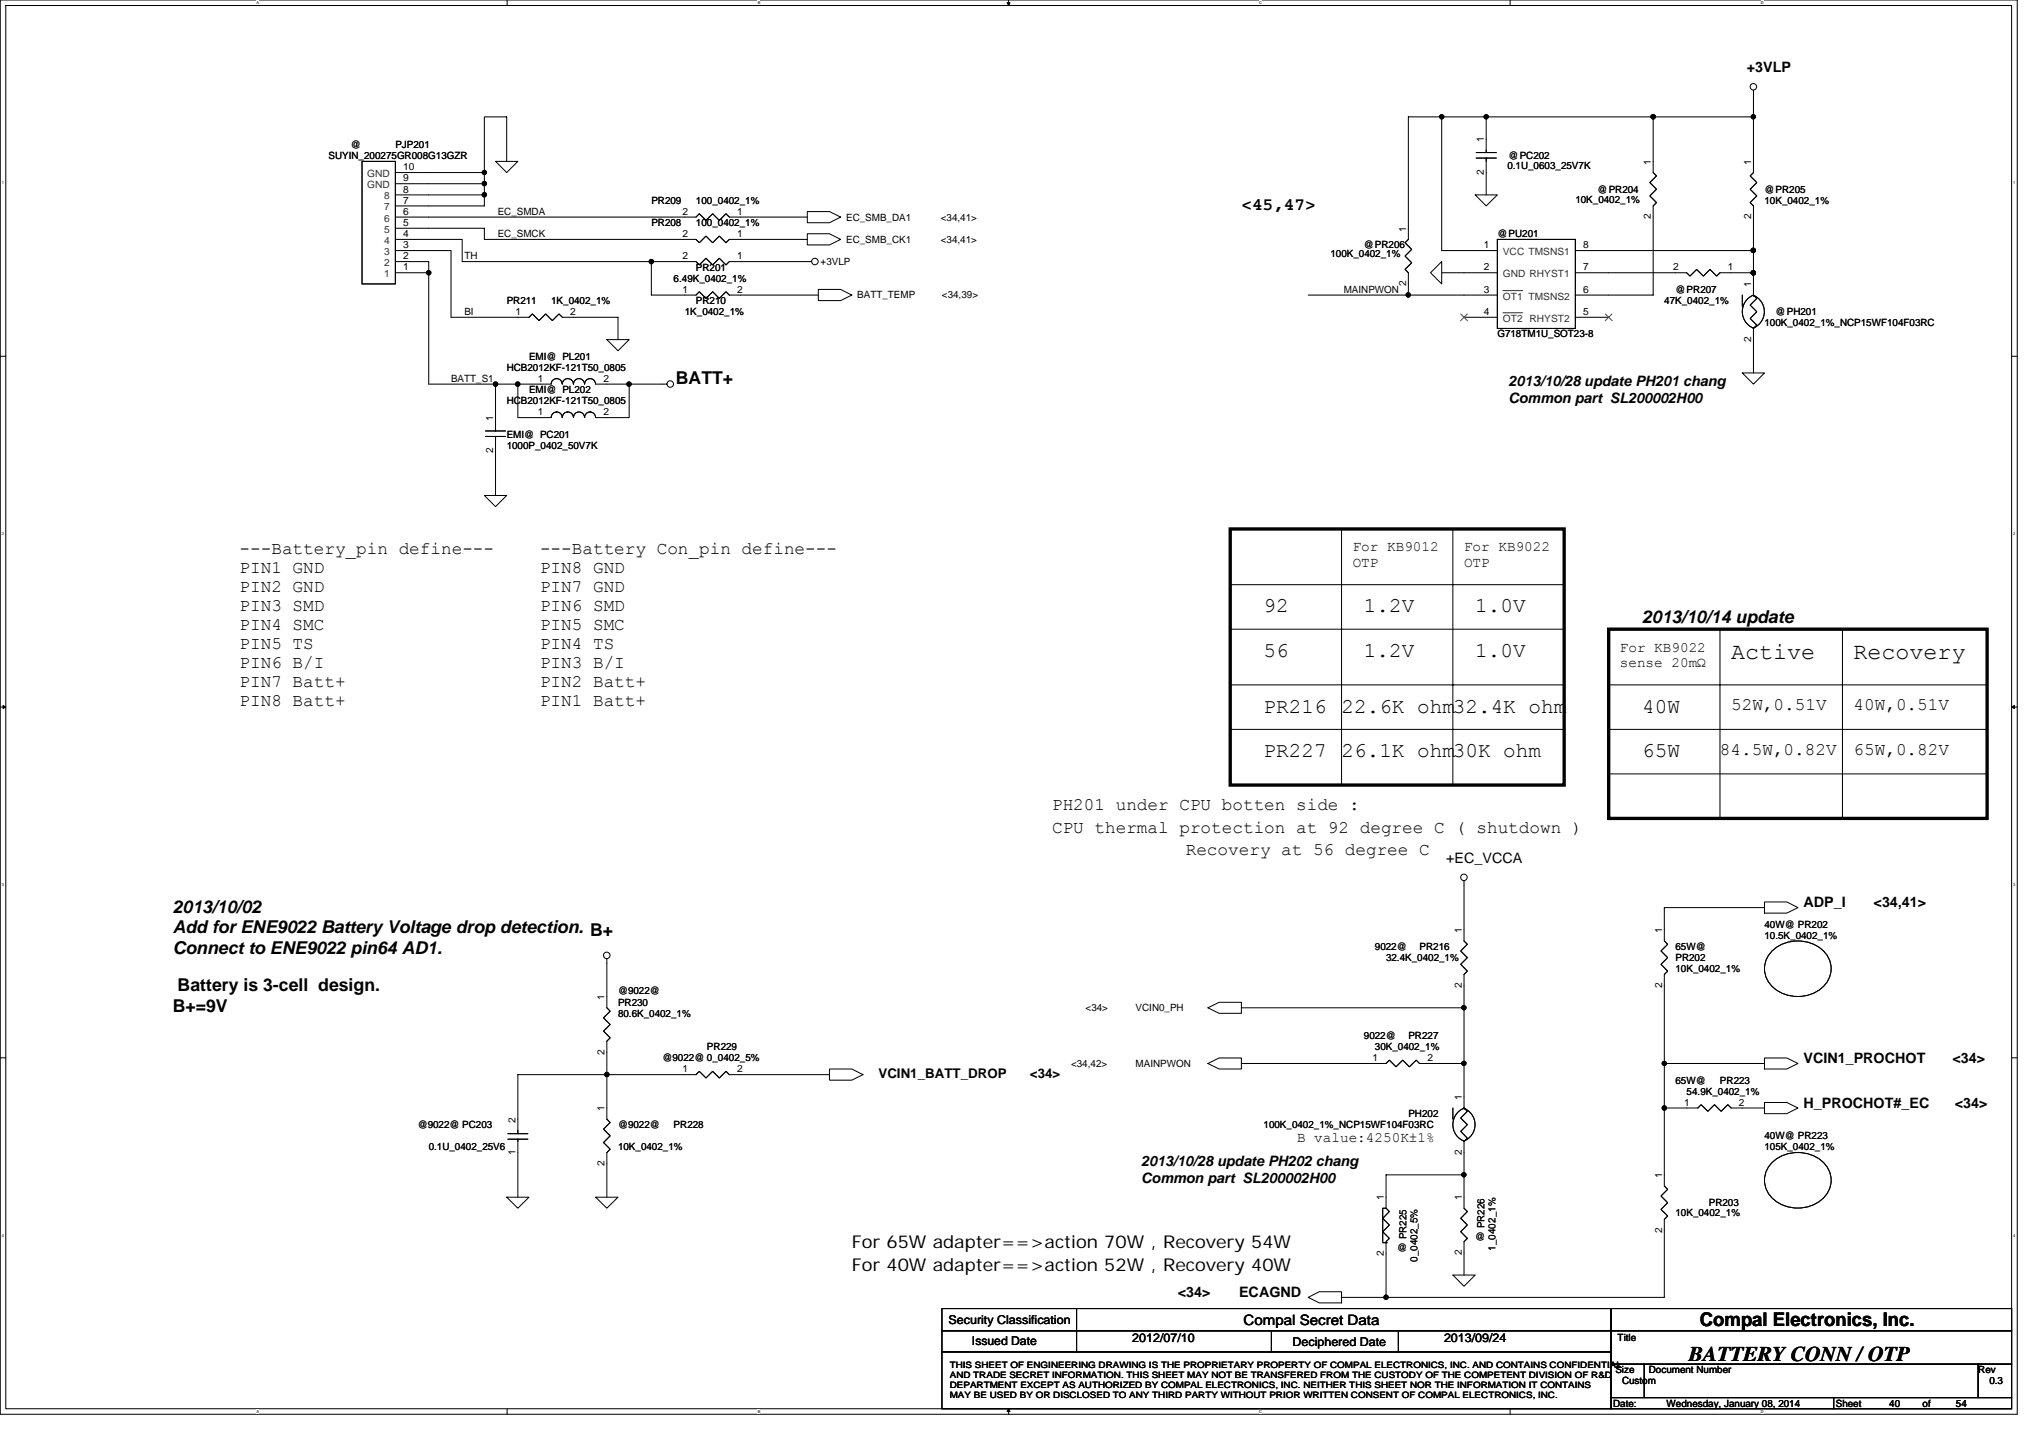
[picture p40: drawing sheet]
<svg xmlns="http://www.w3.org/2000/svg" width="297mm" height="210mm" viewBox="0 0 297 210" stroke-linecap="round" stroke-linejoin="round" font-family="sans-serif">
<defs><g id="words">
<g font-size="3.4">
<text x="252.8" y="96.2">Active</text>
<text x="270.7" y="96.2">Recovery</text>
</g>
<g font-size="3.1">
<text x="184.5" y="89.4">92</text>
<text x="199.2" y="89.4">1.2V</text>
<text x="215.4" y="89.4">1.0V</text>
<text x="184.5" y="95.9">56</text>
<text x="199.2" y="95.9">1.2V</text>
<text x="215.4" y="95.9">1.0V</text>
<text x="184.5" y="104">PR216</text>
<text x="195.9" y="104">22.6K ohm</text>
<text x="212.2" y="104">32.4K ohm</text>
<text x="239.8" y="104">40W</text>
<text x="184.5" y="110.5">PR227</text>
<text x="195.9" y="110.5">26.1K ohm</text>
<text x="212.2" y="110.5">30K ohm</text>
<text x="239.8" y="110.5">65W</text>
<text x="246.6" y="198.6">BATTERY CONN / OTP</text>
</g>
<text font-size="2.8" x="248.3" y="193.6">Compal Electronics, Inc.</text>
<g font-size="2.6">
<text x="181.3" y="30.6">&lt;45,47&gt;</text>
<text x="98.7" y="56">BATT+</text>
<text x="35" y="80.9">---Battery_pin define---</text>
<text x="35" y="83.7">PIN1 GND</text>
<text x="78.9" y="80.9">---Battery Con_pin define---</text>
<text x="78.9" y="83.7">PIN8 GND</text>
<text x="35" y="86.4">PIN2 GND</text>
<text x="35" y="89.2">PIN3 SMD</text>
<text x="78.9" y="86.5">PIN7 GND</text>
<text x="78.9" y="89.2">PIN6 SMD</text>
<text x="35" y="92">PIN4 SMC</text>
<text x="35" y="94.8">PIN5 TS</text>
<text x="78.9" y="92">PIN5 SMC</text>
<text x="78.9" y="94.8">PIN4 TS</text>
<text x="239.8" y="91">2013/10/14 update</text>
<text x="35" y="97.5">PIN6 B/I</text>
<text x="35" y="100.3">PIN7 Batt+</text>
<text x="78.9" y="97.5">PIN3 B/I</text>
<text x="78.9" y="100.3">PIN2 Batt+</text>
<text x="35" y="103.1">PIN8 Batt+</text>
<text x="78.9" y="103.1">PIN1 Batt+</text>
<text x="252.8" y="103.7">52W,0.51V</text>
<text x="270.7" y="103.7">40W,0.51V</text>
<text x="251.2" y="110.2">84.5W,0.82V</text>
<text x="270.7" y="110.2">65W,0.82V</text>
<text x="153.6" y="118.3">PH201 under CPU botten side :</text>
<text x="153.6" y="121.5">CPU thermal protection at 92 degree C ( shutdown )</text>
<text x="173.2" y="124.8">Recovery at 56 degree C</text>
<text x="25.2" y="133.2">2013/10/02</text>
<text x="25.2" y="136.3">Add for ENE9022 Battery Voltage drop detection. B+</text>
<text x="25.2" y="139.3">Connect to ENE9022 pin64 AD1.</text>
<text x="25.2" y="147.7">B+=9V</text>
<text x="25.9" y="144.6">Battery is 3-cell design.</text>
<text x="124.4" y="182.2">For 65W adapter==&gt;action 70W , Recovery 54W</text>
<text x="124.4" y="185.5">For 40W adapter==&gt;action 52W , Recovery 40W</text>
</g>
<g font-size="2.1">
<text x="255.1" y="10.5">+3VLP</text>
<text x="220.3" y="56.4">2013/10/28 update PH201 chang</text>
<text x="220.3" y="58.8">Common part SL200002H00</text>
<text x="197.5" y="80.5">For KB9012</text>
<text x="197.5" y="82.7">OTP</text>
<text x="213.8" y="80.5">For KB9022</text>
<text x="213.8" y="82.7">OTP</text>
<text x="236.6" y="95.1">For KB9022</text>
<text x="236.6" y="97.4">sense 20mΩ</text>
<text x="211.2" y="125.9">+EC_VCCA</text>
<text x="263.4" y="132.5">ADP_I</text>
<text x="273.6" y="132.5">&lt;34,41&gt;</text>
<text x="263.4" y="155.2">VCIN1_PROCHOT</text>
<text x="285.2" y="155.2">&lt;34&gt;</text>
<text x="263.4" y="161.7">H_PROCHOT#_EC</text>
<text x="285.5" y="161.7">&lt;34&gt;</text>
<text x="189.4" y="166.7">B value:4250K±1%</text>
<text x="166.7" y="170.2">2013/10/28 update PH202 chang</text>
<text x="166.7" y="172.6">Common part SL200002H00</text>
<text x="172" y="189.4">&lt;34&gt;</text>
<text x="181" y="189.4">ECAGND</text>
<text x="181.6" y="193.4">Compal Secret Data</text>
</g>
<g font-size="1.9">
<text x="128.3" y="157.4">VCIN1_BATT_DROP</text>
<text x="150.4" y="157.4">&lt;34&gt;</text>
</g>
<g font-size="1.8">
<text x="138.5" y="193.2">Security Classification</text>
<text x="141.9" y="196.3">Issued Date</text>
<text x="165.4" y="195.8">2012/07/10</text>
<text x="188.8" y="196.5">Deciphered Date</text>
<text x="210.9" y="195.8">2013/09/24</text>
</g>
<g font-size="1.5">
<text x="48" y="23.2">SUYIN_200275GR008G13GZR</text>
<text x="51.2" y="21.6">@</text>
<text x="57.7" y="21.6">PJP201</text>
<text x="216.7" y="20.8" transform="rotate(-90 216.7 20.8)">1</text>
<text x="220.3" y="23.2">@PC202</text>
<text x="58.9" y="28.1">8</text>
<text x="58.9" y="29.7">7</text>
<text x="58.9" y="26.5">9</text>
<text x="58.9" y="24.8">10</text>
<text x="95.1" y="29.8">PR209</text>
<text x="101.6" y="29.8">100_0402_1%</text>
<text x="216.7" y="25.5" transform="rotate(-90 216.7 25.5)">2</text>
<text x="220.1" y="24.7">0.1U_0603_25V7K</text>
<text x="230.1" y="29.6">10K_0402_1%</text>
<text x="233.3" y="28.1">@PR204</text>
<text x="241.1" y="24" transform="rotate(-90 241.1 24)">1</text>
<text x="255.7" y="24" transform="rotate(-90 255.7 24)">1</text>
<text x="257.7" y="29.8">10K_0402_1%</text>
<text x="257.7" y="28.1">@PR205</text>
<text x="58.9" y="34.6">4</text>
<text x="58.9" y="33">5</text>
<text x="58.9" y="31.3">6</text>
<text x="72.7" y="31.4">EC_SMDA</text>
<text x="72.7" y="34.6">EC_SMCK</text>
<text x="95.1" y="33">PR208</text>
<text x="99.7" y="34.6">2</text>
<text x="99.7" y="31.3">2</text>
<text x="101.6" y="33">100_0402_1%</text>
<text x="107.7" y="34.6">1</text>
<text x="107.7" y="31.3">1</text>
<text x="123.6" y="35.4">EC_SMB_CK1</text>
<text x="123.6" y="32.2">EC_SMB_DA1</text>
<text x="137.4" y="35.4">&lt;34,41&gt;</text>
<text x="137.4" y="32.2">&lt;34,41&gt;</text>
<text x="205.3" y="33.8" transform="rotate(-90 205.3 33.8)">1</text>
<text x="218.7" y="34.6">@PU201</text>
<text x="241.1" y="32" transform="rotate(-90 241.1 32)">2</text>
<text x="255.7" y="32" transform="rotate(-90 255.7 32)">2</text>
<text x="58.9" y="39.5">1</text>
<text x="58.9" y="36.2">3</text>
<text x="58.9" y="37.8">2</text>
<text x="67.8" y="37.9">TH</text>
<text x="98.4" y="41.1">6.49K_0402_1%</text>
<text x="99.7" y="37.8">2</text>
<text x="101.6" y="39.5">PR201</text>
<text x="107.7" y="37.8">1</text>
<text x="119.8" y="38.7">+3VLP</text>
<text x="194.3" y="37.5">100K_0402_1%</text>
<text x="199.2" y="36.3">@PR206</text>
<text x="205.3" y="41.8" transform="rotate(-90 205.3 41.8)">2</text>
<text x="216.7" y="39.5">2</text>
<text x="216.7" y="36.2">1</text>
<text x="231.2" y="36.2">8</text>
<text x="231.2" y="39.5">7</text>
<text x="244.3" y="39.5">2</text>
<text x="252.3" y="39.5">1</text>
<text x="255.7" y="41.9" transform="rotate(-90 255.7 41.9)">1</text>
<text x="67.8" y="46">BI</text>
<text x="74" y="44.4">PR211</text>
<text x="75.3" y="46">1</text>
<text x="80.5" y="44.4">1K_0402_1%</text>
<text x="83.3" y="46">2</text>
<text x="99.7" y="42.7">1</text>
<text x="100" y="46">1K_0402_1%</text>
<text x="101.6" y="44.4">PR210</text>
<text x="107.7" y="42.7">2</text>
<text x="125.2" y="43.6">BATT_TEMP</text>
<text x="137.6" y="43.6">&lt;34,39&gt;</text>
<text x="196.2" y="42.8">MAINPWON</text>
<text x="216.7" y="42.7">3</text>
<text x="216.7" y="46">4</text>
<text x="231.2" y="42.7">6</text>
<text x="231.2" y="46">5</text>
<text x="243.1" y="44.4">47K_0402_1%</text>
<text x="244.7" y="42.8">@PR207</text>
<text x="257.7" y="47.6">100K_0402_1%_NCP15WF104F03RC</text>
<text x="259.3" y="46">@PH201</text>
<text x="77.3" y="52.5">EMI@ PL201</text>
<text x="218.7" y="49.3">G718TM1U_SOT23-8</text>
<text x="255.7" y="49.9" transform="rotate(-90 255.7 49.9)">2</text>
<text x="65.9" y="55.8">BATT_S1</text>
<text x="74" y="59">HCB2012KF-121T50_0805</text>
<text x="74" y="54.1">HCB2012KF-121T50_0805</text>
<text x="77.3" y="57.4">EMI@ PL202</text>
<text x="78.5" y="55.7">1</text>
<text x="88.1" y="55.7">2</text>
<text x="72" y="61.4" transform="rotate(-90 72 61.4)">1</text>
<text x="74" y="65.5">1000P_0402_50V7K</text>
<text x="74" y="63.9">EMI@ PC201</text>
<text x="78.5" y="60.6">1</text>
<text x="88.1" y="60.6">2</text>
<text x="72" y="66.2" transform="rotate(-90 72 66.2)">2</text>
<text x="213.5" y="136.2" transform="rotate(-90 213.5 136.2)">1</text>
<text x="242.7" y="136.2" transform="rotate(-90 242.7 136.2)">1</text>
<text x="257.7" y="137">10.5K_0402_1%</text>
<text x="257.7" y="135.4">40W@ PR202</text>
<text x="200.8" y="138.7">9022@</text>
<text x="202.4" y="140.3">32.4K_0402_1%</text>
<text x="207.3" y="138.7">PR216</text>
<text x="244.7" y="140.3">PR202</text>
<text x="244.7" y="141.9">10K_0402_1%</text>
<text x="244.7" y="138.7">65W@</text>
<text x="88.3" y="146" transform="rotate(-90 88.3 146)">1</text>
<text x="90.3" y="146.8">PR230</text>
<text x="90.3" y="148.4">80.6K_0402_1%</text>
<text x="90.3" y="145.2">@9022@</text>
<text x="158.5" y="147.6">&lt;34&gt;</text>
<text x="165.8" y="147.6">VCIN0_PH</text>
<text x="213.5" y="144.2" transform="rotate(-90 213.5 144.2)">2</text>
<text x="242.7" y="144.2" transform="rotate(-90 242.7 144.2)">2</text>
<text x="88.3" y="153.9" transform="rotate(-90 88.3 153.9)">2</text>
<text x="96.7" y="154.9">@9022@ 0_0402_5%</text>
<text x="103.2" y="153.3">PR229</text>
<text x="156.4" y="155.7">&lt;34,42&gt;</text>
<text x="165.8" y="155.7">MAINPWON</text>
<text x="199.2" y="151.7">9022@</text>
<text x="200.4" y="154.9">1</text>
<text x="200.8" y="153.3">30K_0402_1%</text>
<text x="205.7" y="151.7">PR227</text>
<text x="208.4" y="154.9">2</text>
<text x="99.7" y="156.5">1</text>
<text x="107.7" y="156.5">2</text>
<text x="213.5" y="160.6" transform="rotate(-90 213.5 160.6)">1</text>
<text x="244.7" y="158.2">65W@</text>
<text x="246" y="161.4">1</text>
<text x="246.3" y="159.8">54.9K_0402_1%</text>
<text x="251.2" y="158.2">PR223</text>
<text x="254" y="161.4">2</text>
<text x="61" y="164.7">@9022@ PC203</text>
<text x="62.6" y="167.9">0.1U_0402_25V6</text>
<text x="75.3" y="163.9" transform="rotate(-90 75.3 163.9)">2</text>
<text x="88.3" y="162.2" transform="rotate(-90 88.3 162.2)">1</text>
<text x="90.3" y="167.9">10K_0402_1%</text>
<text x="90.3" y="164.7">@9022@</text>
<text x="98.4" y="164.7">PR228</text>
<text x="184.5" y="164.7">100K_0402_1%_NCP15WF104F03RC</text>
<text x="205.7" y="163">PH202</text>
<text x="257.7" y="167.9">105K_0402_1%</text>
<text x="257.7" y="166.3">40W@ PR223</text>
<text x="75.3" y="168.6" transform="rotate(-90 75.3 168.6)">1</text>
<text x="88.3" y="170.2" transform="rotate(-90 88.3 170.2)">2</text>
<text x="213.5" y="168.6" transform="rotate(-90 213.5 168.6)">2</text>
<text x="242.7" y="172" transform="rotate(-90 242.7 172)">1</text>
<text x="202.1" y="175.2" transform="rotate(-90 202.1 175.2)">1</text>
<text x="213.5" y="175.2" transform="rotate(-90 213.5 175.2)">1</text>
<text x="216.8" y="179.3" transform="rotate(-90 216.8 179.3)">PR226</text>
<text x="242.7" y="180" transform="rotate(-90 242.7 180)">2</text>
<text x="244.7" y="177.5">10K_0402_1%</text>
<text x="249.6" y="176.1">PR203</text>
<text x="202.1" y="183.4" transform="rotate(-90 202.1 183.4)">2</text>
<text x="204" y="182.6">@</text>
<text x="205.4" y="180.9" transform="rotate(-90 205.4 180.9)">PR225</text>
<text x="207" y="184.2" transform="rotate(-90 207 184.2)">0_0402_5%</text>
<text x="213.5" y="183.2" transform="rotate(-90 213.5 183.2)">2</text>
<text x="215.4" y="180.9">@</text>
<text x="218.4" y="182.5" transform="rotate(-90 218.4 182.5)">1_0402_1%</text>
<text x="236.2" y="195.7">Title</text>
<text x="235.9" y="200.4">Size</text>
<text x="236.9" y="202.1">Custom</text>
<text x="240.8" y="200.4">Document Number</text>
<text x="288.9" y="200.4">Rev</text>
<text x="290.5" y="202.1">0.3</text>
<text x="235.6" y="205.3">Date:</text>
<text x="243.4" y="205.3">Wednesday, January 08, 2014</text>
<text x="268.1" y="205.3">Sheet</text>
<text x="275.9" y="205.3">40</text>
<text x="280.8" y="205.3">of</text>
<text x="285.6" y="205.3">54</text>
</g>
<g font-size="1.5" fill="#333">
<text x="53.6" y="27.5">GND</text>
<text x="53.6" y="25.8">GND</text>
<text x="56.1" y="29.1">8</text>
<text x="56.1" y="35.6">4</text>
<text x="56.1" y="34">5</text>
<text x="56.1" y="32.3">6</text>
<text x="56.1" y="30.7">7</text>
<text x="56.1" y="40.5">1</text>
<text x="56.1" y="37.2">3</text>
<text x="56.1" y="38.8">2</text>
<text x="219.5" y="40.5">GND RHYST1</text>
<text x="219.5" y="37.2">VCC TMSNS1</text>
<text x="219.5" y="43.7">OT1 TMSNS2</text>
<text x="219.5" y="47">OT2 RHYST2</text>
</g>
<g font-size="1.3">
<text x="138.7" y="199.6">THIS SHEET OF ENGINEERING DRAWING IS THE PROPRIETARY PROPERTY OF COMPAL ELECTRONICS, INC. AND CONTAINS CONFIDENTIAL</text>
<text x="138.7" y="201.1">AND TRADE SECRET INFORMATION. THIS SHEET MAY NOT BE TRANSFERED FROM THE CUSTODY OF THE COMPETENT DIVISION OF R&amp;D</text>
<text x="138.7" y="202.6">DEPARTMENT EXCEPT AS AUTHORIZED BY COMPAL ELECTRONICS, INC. NEITHER THIS SHEET NOR THE INFORMATION IT CONTAINS</text>
<text x="138.7" y="204.1">MAY BE USED BY OR DISCLOSED TO ANY THIRD PARTY WITHOUT PRIOR WRITTEN CONSENT OF COMPAL ELECTRONICS, INC.</text>
</g>
<g font-size=".6">
<text x="37.4" y=".6">A</text>
<text x="110.7" y=".6">B</text>
<text x="183.9" y=".6">C</text>
<text x="257.1" y=".6">D</text>
<text x=".3" y="26.9">1</text>
<text x="294" y="26.9">1</text>
<text x=".3" y="78.1">2</text>
<text x="294" y="78.1">2</text>
<text x=".3" y="129.3">3</text>
<text x="294" y="129.3">3</text>
<text x=".3" y="180.5">4</text>
<text x="294" y="180.5">4</text>
<text x="37.4" y="206.2">A</text>
<text x="110.7" y="206.2">B</text>
<text x="183.9" y="206.2">C</text>
<text x="257.1" y="206.2">D</text>
</g>
</g></defs>
<path d="M0 0h294.6v206.4h-294.6zM.8 .8h293v204.8h-293z" fill="none" stroke="#000" stroke-width=".15"/>
<g fill="#fff">
<path d="M37.4 .1h.4v.6h-.4z"/>
<path d="M37.4 205.7h.4v.7h-.4z"/>
</g>
<path d="M74.1 0v.8M74.1 205.6v.8" fill="none" stroke="#000" stroke-width=".15"/>
<g fill="#fff">
<path d="M110.7 .1h.3v.6h-.3z"/>
<path d="M110.7 205.7h.3v.7h-.3z"/>
</g>
<path d="M147.3 0v.8M147.3 205.6v.8" fill="none" stroke="#000" stroke-width=".15"/>
<path d="M147.1 .4h.4l-.2 .4zM147.3 205.6l.2 .4h-.4z" fill="#000" stroke="#000" stroke-width=".15"/>
<g fill="#fff">
<path d="M183.9 .1h.4v.6h-.4z"/>
<path d="M183.9 205.7h.4v.7h-.4z"/>
</g>
<path d="M220.5 0v.8M220.5 205.6v.8" fill="none" stroke="#000" stroke-width=".15"/>
<g fill="#fff">
<path d="M257.1 .1h.4v.6h-.4z"/>
<path d="M257.1 205.7h.4v.7h-.4z"/>
<path d="M.3 26.4h.2v.7h-.2z"/>
<path d="M294 26.4h.3v.7h-.3z"/>
<path d="M.3 77.6h.2v.7h-.2z"/>
<path d="M294 77.6h.3v.7h-.3z"/>
</g>
<path d="M0 52h.8M293.8 52h.8" fill="none" stroke="#000" stroke-width=".15"/>
<g fill="#fff">
<path d="M.3 128.8h.2v.7h-.2z"/>
<path d="M294 128.8h.3v.7h-.3z"/>
</g>
<path d="M0 103.2h.8M293.8 103.2h.8" fill="none" stroke="#000" stroke-width=".15"/>
<path d="M.4 103l.4 .2-.4 .2zM293.8 103.2l.4-.2v.4z" fill="#000" stroke="#000" stroke-width=".15"/>
<g fill="#fff">
<path d="M.3 180h.2v.7h-.2z"/>
<path d="M294 180h.3v.7h-.3z"/>
</g>
<g fill="none" stroke="#000" stroke-width=".15">
<path d="M210.5 17.1v19.5h8.2M217 17.1v5.2M241.4 17.1v8.1l.5 .5-1 .9 1 1-1 1 1 1-.5 .5v13h-11.3M256.1 17.1h-50.4v17.8l-.5 .5 1 1-1 1 1 1-1 .9 .5 .5v3.3M256.1 13.2v12l-.5 .5 1 .9-1 1 1 1-1 1 .5 .5v13M52.9 23.6h4.8v17.8h-4.8zM57.7 34.9h9.8v3.3h34.1l.5 .5 1-1 1 1 .9-1 1 1 .5-.5h12M57.7 36.6h8.2v9.7h11.4l.4-.5 1 1 1-1 1 1 .9-1 .5 .5h8.2v3.3M57.7 33.3h13v1.6h30.9l.5 .5 1-.9 1 .9 .9-.9 1 .9 .5-.5h11.4M57.7 38.2h4.9v17.9h9.8M57.7 39.8h4.9M57.7 28.4h13"/>
<path d="M57.7 26.8h13M70.7 25.2v4.9h-13M70.7 25.2h-13M72.4 23.6h3.2l-1.6 1.6zM74 23.6v-6.5h-3.3v8.1M95.1 38.2v4.9h6.5l.5-.5 1 1 1-1 .9 1 1-1 .5 .5h13M117.9 34.1h3.2l1.7 .8-1.7 .9h-3.2zM117.9 30.9h3.2l1.7 .8-1.7 .8h-3.2zM117.9 31.7h-11.4l-.5-.5-1 1-.9-1-1 1-1-1-.5 .5h-43.9M208.9 39.8l1.6-1.6v3.2zM210.5 39.8h8.2M215.4 28.4h3.3l-1.7 1.7z"/>
<path d="M215.6 23.1h2.9M215.6 22.3h2.9M217 23.1v5.3M218.7 34.9h11.4v13h-11.4zM230.1 39.8h16.2l.5 .5 1-1 .9 1 1-1 1 1 .5-.5h4.9M256.1 36.6h-26M72.4 56.1h3.2v4.9h4.9M72.4 56.1v6.8M75.6 56.1h4.9M80.5 56a.8 .8 0 0 1 .8-.7 .8 .8 0 0 1 .8 .7 .82 .82 0 0 1 .8-.7 .82 .82 0 0 1 .8 .7M83.8 56a.8 .8 0 0 1 .8-.7 .8 .8 0 0 1 .8 .7M85.4 56a.79 .79 0 0 1 .8-.7 .79 .79 0 0 1 .8 .7"/>
<path d="M87 56.1h4.9v4.9h-4.9M88.6 49.6h3.3l-1.6 1.6zM91.9 56.1h5.5M119.5 42.2h3.3l1.6 .9-1.6 .8h-3.3zM191 43.1h27.7M213.8 46.3h4.9M230.1 46.3h4.8M254.4 43.1v1.6M254.4 54.4h3.3l-1.6 1.7zM256 43.1a2.59 2.59 0 0 1 1.7 2.4 2.59 2.59 0 0 1-1.7 2.4M256.1 43.1l.5 .5-1 .9 1 1-1 1 1 1-.5 .4v6.5M256.1 43.1a2.6 2.6 0 0 0-1.7 2.4 2.6 2.6 0 0 0 1.7 2.4"/>
<path d="M256.1 43.1h.1M70.7 72.3h3.3l-1.6 1.7zM70.9 63.7h2.9M70.9 62.9h2.9M72.4 63.7v8.6M80.5 60.9a.8 .8 0 0 1 .8-.8 .8 .8 0 0 1 .8 .8 .81 .81 0 0 1 .8-.8 .81 .81 0 0 1 .8 .8M83.8 60.9a.8 .8 0 0 1 .8-.8 .8 .8 0 0 1 .8 .8M85.4 60.9a.79 .79 0 0 1 .8-.8 .79 .79 0 0 1 .8 .8M195.9 77.2v37.4M212.2 77.2v37.4M179.7 100h48.7M179.7 85.3h48.7"/>
<path d="M179.7 91.8h48.7M234.9 100h55.3M251.2 91.8v27.7M269.1 91.8v27.7M179.7 106.5h48.7M234.9 106.5h55.3M234.9 113h55.3M88.6 140v7.1l.5 .5-1 1 1 .9-1 1 1 1-.5 .5v11.4l.5 .5-1 .9 1 1-1 1 1 .9-.5 .5v6.6M213.8 128.6v8.8l.5 .4-1 1 1 1-1 1 1 1-.5 .4v4.9M257.7 132.5h-14.6v4.9l.4 .4-.9 1 .9 1-.9 1 .9 1-.4 .4v30.9l.4 .5-.9 1 .9 1-.9 .9 .9 1-.4 .5v11.4h-47.2M257.7 131.7h3.2l1.7 .8-1.7 .8h-3.2zM258.8 138.8a5.5 5.5 0 0 1 8 .5 3.7 3.7 0 0 1-1.8 5.6 5.3 5.3 0 0 1-7-2.1 3.6 3.6 0 0 1 .8-4z"/>
<path d="M0 154.4h.8M121.1 156.9h-14.6l-.5-.5-1 1-.9-1-1 1-1-1-.5 .5h-26v8.6M121.1 156h3.3l1.6 .9-1.6 .8h-3.3zM176.4 147.1l1.6-.8h3.3v1.6h-3.3zM176.4 155.2l1.6-.8h3.3v1.6h-3.3zM181.3 147.1h32.5M213.8 155.2v6.5M213.8 147.1v8.1h-6.5l-.5-.5-1 1-1-1-.9 1-1-1-.5 .5h-21.1M243.1 155.2h14.6M257.7 154.4h3.2l1.7 .8-1.7 .8h-3.2zM293.8 154.4h.8M74 174.8h3.3l-1.7 1.6z"/>
<path d="M74.2 165.5h2.9M74.2 166.3h2.9M75.6 166.3v8.5M87 174.8h3.3l-1.7 1.6zM202.4 176.4l.5 .4-1 1 1 1-1 1 1 1-.5 .5M202.4 176.4h-.5v4.9M212.2 161.7v1.7M213.8 161.8a2.57 2.57 0 0 1 1.6 2.4 2.57 2.57 0 0 1-1.6 2.4M213.8 161.7l.5 .5-1 1 1 1-1 .9 1 1-.5 .5v9.8l.5 .4-1 1 1 1-1 1 1 1-.5 .5v4.8M213.8 161.8a2.59 2.59 0 0 0-1.6 2.4 2.59 2.59 0 0 0 1.6 2.4M213.8 161.7h.1M213.8 171.5h-11.4v4.9"/>
<path d="M243.1 161.7h4.8l.5-.5 1 1 1-1 1 1 .9-1 .5 .5h4.9M257.7 160.9h3.2l1.7 .8-1.7 .9h-3.2zM258.8 169.7a5.5 5.5 0 0 1 8 .5 3.7 3.7 0 0 1-1.8 5.6 5.3 5.3 0 0 1-7-2.1 3.6 3.6 0 0 1 .8-4zM137.6 191h97.7v3.2h-97.7zM137.6 194.2h97.7v3.1h-97.7zM137.6 197.3h97.7v8.3h-97.7zM157.2 191v6.3M185.7 194.2v3.1M191 189.4l1.7-.8h3.2v1.6h-3.2zM201.9 181.4h.7M202.4 181.4v8M204.2 194.2v3.1"/>
<path d="M212.2 186.1h3.2l-1.6 1.6zM235.3 191h58.5v3.2h-58.5zM235.3 194.2h58.5v4.9h-58.5zM235.3 199.1h4.8v4.9h-4.8zM240.1 199.1h48.8v4.9h-48.8zM288.9 199.1h4.9v4.9h-4.9zM235.3 204h32.5v1.6h-32.5zM267.8 204h26v1.6h-26z"/>
<circle cx="256.1" cy="12.7" r=".48"/>
<circle cx="119" cy="38.2" r=".48"/>
<circle cx="97.9" cy="56.1" r=".48"/>
<circle cx="88.6" cy="139.5" r=".48"/>
<circle cx="213.8" cy="128.1" r=".48"/>
</g>
<path d="M179.7 77.2h48.7v37.4h-48.7zM234.9 91.8h55.3v27.7h-55.3z" fill="none" stroke="#000" stroke-width=".49"/>
<g fill="#000" stroke="#000" stroke-width=".15">
<circle cx="210.5" cy="17" r=".31"/>
<circle cx="217" cy="17" r=".31"/>
<circle cx="241.4" cy="17" r=".31"/>
<circle cx="256.1" cy="17" r=".31"/>
<circle cx="62.6" cy="39.8" r=".32"/>
<circle cx="70.7" cy="28.4" r=".32"/>
<circle cx="70.7" cy="26.8" r=".32"/>
<circle cx="70.7" cy="25.2" r=".31"/>
<circle cx="95.1" cy="38.2" r=".32"/>
<circle cx="256" cy="39.8" r=".32"/>
<circle cx="256" cy="36.6" r=".32"/>
<circle cx="72.4" cy="56.1" r=".32"/>
<circle cx="75.6" cy="56.1" r=".32"/>
<circle cx="91.9" cy="56.1" r=".32"/>
<circle cx="205.6" cy="43.1" r=".32"/>
<circle cx="88.6" cy="156.8" r=".32"/>
<circle cx="213.8" cy="147.1" r=".31"/>
<circle cx="213.8" cy="155.2" r=".31"/>
<circle cx="243.1" cy="155.2" r=".31"/>
<circle cx="213.8" cy="171.5" r=".31"/>
<circle cx="243.1" cy="161.7" r=".32"/>
<circle cx="202.4" cy="189.4" r=".32"/>
</g>
<path d="M213.3 45.8l1 1M214.3 45.8l-1 1M234.4 45.8l1 1M235.4 45.8l-1 1" fill="none" stroke="#4c4c4c" stroke-width=".15"/>
<path d="M219.5 42.4h2.9M219.5 45.7h2.9" fill="none" stroke="#333" stroke-width=".15"/>
<use href="#words"/>
</svg>
